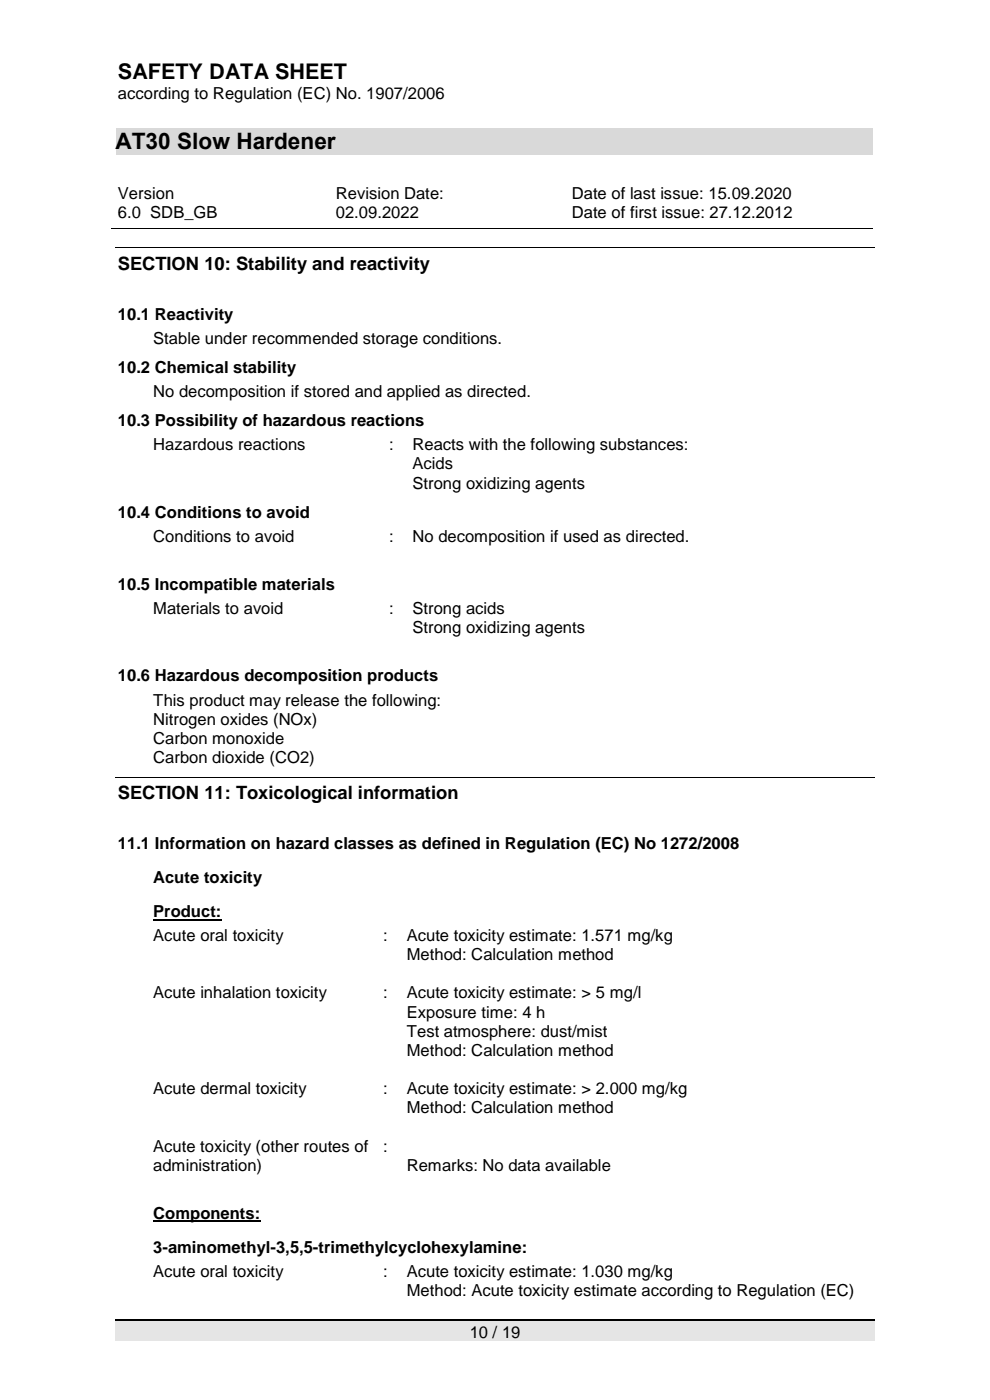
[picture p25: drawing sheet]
<svg xmlns="http://www.w3.org/2000/svg" width="210mm" height="297mm" viewBox="0 0 210 297" stroke-linecap="round" stroke-linejoin="round" font-family="sans-serif">
<defs><g id="words">
<text font-size="4.8" x="24.5" y="31.7">AT30 Slow Hardener</text>
<text font-size="4.6" x="25" y="16.7">SAFETY DATA SHEET</text>
<g font-size="3.9">
<text x="25" y="57.3">SECTION 10: Stability and reactivity</text>
<text x="25" y="169.6">SECTION 11: Toxicological information</text>
</g>
<g font-size="3.5">
<text x="25" y="21">according to Regulation (EC) No. 1907/2006</text>
<text x="25" y="42.2">Version</text>
<text x="25" y="46.3">6.0 SDB_GB</text>
<text x="71.3" y="42.2">Revision Date:</text>
<text x="71.3" y="46.3">02.09.2022</text>
<text x="121.3" y="42.2">Date of last issue: 15.09.2020</text>
<text x="121.3" y="46.3">Date of first issue: 27.12.2012</text>
<text x="25" y="67.8">10.1 Reactivity</text>
<text x="32.5" y="72.9">Stable under recommended storage conditions.</text>
<text x="25" y="79.1">10.2 Chemical stability</text>
<text x="32.5" y="84.3">No decomposition if stored and applied as directed.</text>
<text x="25" y="90.4">10.3 Possibility of hazardous reactions</text>
<text x="32.5" y="95.5">Hazardous reactions</text>
<text x="82.5" y="95.5">:</text>
<text x="87.5" y="95.5">Reacts with the following substances:</text>
<text x="87.5" y="99.6">Acids</text>
<text x="87.5" y="103.6">Strong oxidizing agents</text>
<text x="25" y="109.8">10.4 Conditions to avoid</text>
<text x="32.5" y="115">Conditions to avoid</text>
<text x="82.5" y="115">:</text>
<text x="87.5" y="115">No decomposition if used as directed.</text>
<text x="25" y="125.1">10.5 Incompatible materials</text>
<text x="32.5" y="130.3">Materials to avoid</text>
<text x="82.5" y="130.3">:</text>
<text x="87.5" y="130.3">Strong acids</text>
<text x="87.5" y="134.3">Strong oxidizing agents</text>
<text x="25" y="144.6">10.6 Hazardous decomposition products</text>
<text x="32.5" y="149.7">This product may release the following:</text>
<text x="32.5" y="153.7">Nitrogen oxides (NOx)</text>
<text x="32.5" y="157.8">Carbon monoxide</text>
<text x="32.5" y="161.9">Carbon dioxide (CO2)</text>
<text x="25" y="180">11.1 Information on hazard classes as defined in Regulation (EC) No 1272/2008</text>
<text x="32.5" y="187.3">Acute toxicity</text>
<text x="32.5" y="194.5">Product:</text>
<text x="32.5" y="199.7">Acute oral toxicity</text>
<text x="81.3" y="199.7">:</text>
<text x="86.3" y="199.7">Acute toxicity estimate: 1.571 mg/kg</text>
<text x="86.3" y="203.7">Method: Calculation method</text>
<text x="32.5" y="211.8">Acute inhalation toxicity</text>
<text x="81.3" y="211.8">:</text>
<text x="86.3" y="211.8">Acute toxicity estimate: &gt; 5 mg/l</text>
<text x="86.3" y="215.9">Exposure time: 4 h</text>
<text x="86.3" y="220">Test atmosphere: dust/mist</text>
<text x="86.3" y="224">Method: Calculation method</text>
<text x="32.5" y="232.1">Acute dermal toxicity</text>
<text x="81.3" y="232.1">:</text>
<text x="86.3" y="232.1">Acute toxicity estimate: &gt; 2.000 mg/kg</text>
<text x="86.3" y="236.2">Method: Calculation method</text>
<text x="32.5" y="244.3">Acute toxicity (other routes of</text>
<text x="81.3" y="244.3">:</text>
<text x="32.5" y="248.4">administration)</text>
<text x="86.3" y="248.4">Remarks: No data available</text>
<text x="32.5" y="258.5">Components:</text>
<text x="32.5" y="265.8">3-aminomethyl-3,5,5-trimethylcyclohexylamine:</text>
<text x="32.5" y="270.9">Acute oral toxicity</text>
<text x="81.3" y="270.9">:</text>
<text x="86.3" y="270.9">Acute toxicity estimate: 1.030 mg/kg</text>
<text x="86.3" y="275">Method: Acute toxicity estimate according to Regulation (EC)</text>
<text x="99.6" y="283.8">10 / 19</text>
</g>
</g></defs>
<path d="M24.5 27.1h160.6v5.7h-160.6z" fill-rule="evenodd" fill="#d9d9d9"/>
<path d="M23.5 48.4h161.6" fill="none" stroke="#000" stroke-width=".21"/>
<g fill="#000">
<path d="M69.8 48.3h.2v.2h-.2z" fill-rule="evenodd"/>
<path d="M119.8 48.3h.2v.2h-.2z" fill-rule="evenodd"/>
</g>
<path d="M24.5 280.1h161.1v4.5h-161.1z" fill-rule="evenodd" fill="#e5e5e5"/>
<path d="M24.5 280h161.1" fill="none" stroke="#000" stroke-width=".25"/>
<path d="M24.5 52.6h161.1M24.5 164.9h161.1" fill="none" stroke="#000" stroke-width=".21"/>
<path d="M32.5 195.1h14.5M32.5 259.1h22.8" fill="none" stroke="#000" stroke-width=".38"/>
<use href="#words"/>
</svg>
